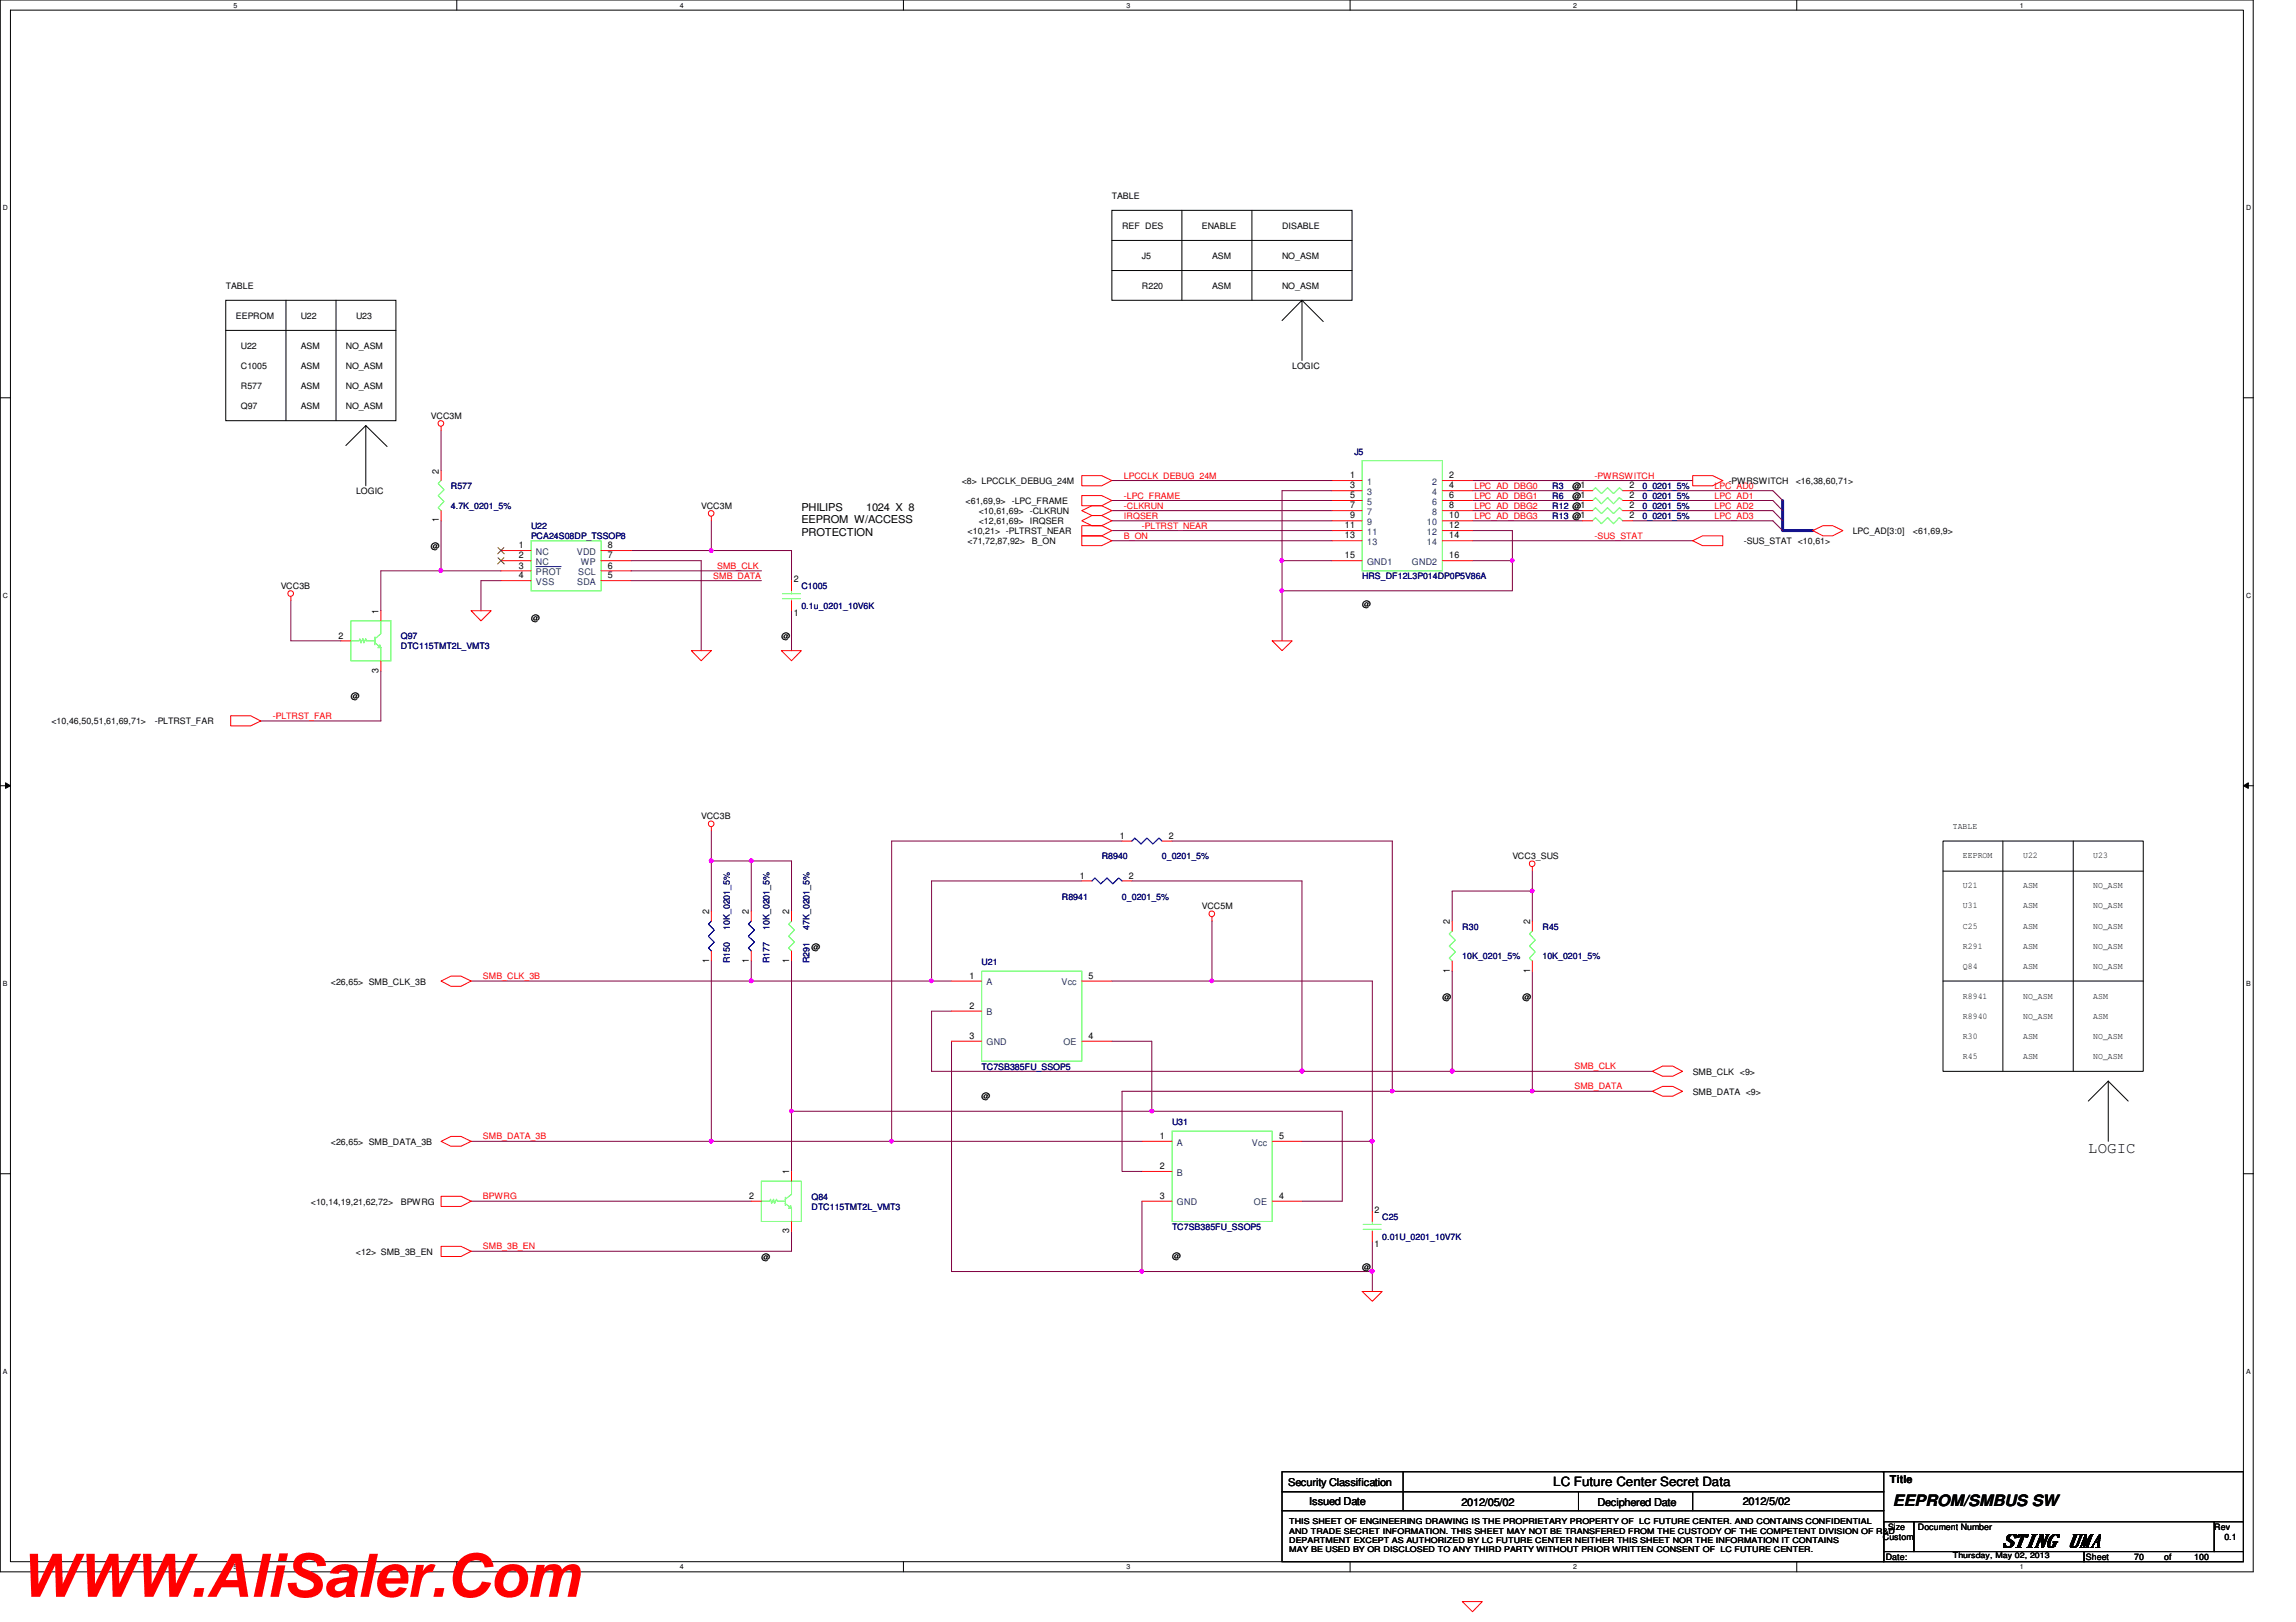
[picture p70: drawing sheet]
<svg xmlns="http://www.w3.org/2000/svg" width="297mm" height="210mm" viewBox="0 0 297 210" stroke-linecap="round" stroke-linejoin="round" font-family="sans-serif">
<defs><g id="words">
<text font-size="7.8" fill="#f00" x="2.5" y="206.6">WWW.AliSaler.Com</text>
<text font-size="2.4" x="258.9" y="200.2">STING UMA</text>
<g font-size="2">
<text x="270.2" y="149.3">LOGIC</text>
<text x="244.9" y="194.9">EEPROM/SMBUS SW</text>
</g>
<text font-size="1.7" x="201" y="192.3">LC Future Center Secret Data</text>
<g font-size="1.4">
<text x="103.7" y="66.1">PHILIPS</text>
<text x="103.7" y="67.7">EEPROM W/ACCESS</text>
<text x="103.7" y="69.4">PROTECTION</text>
<text x="112.1" y="66.1">1024 X 8</text>
<text x="244.5" y="191.9">Title</text>
<text x="166.7" y="192.3">Security Classification</text>
<text x="169.4" y="194.7">Issued Date</text>
<text x="189.1" y="194.9">2012/05/02</text>
<text x="206.7" y="194.9">Deciphered Date</text>
<text x="225.5" y="194.7">2012/5/02</text>
</g>
<g font-size="1.2">
<text x="56.8" y="61.3" transform="rotate(-90 56.8 61.3)">2</text>
<text x="174.7" y="61.9">1</text>
<text x="174.7" y="63.2">3</text>
<text x="174.7" y="64.5">5</text>
<text x="174.7" y="65.8">7</text>
<text x="187.5" y="61.9">2</text>
<text x="187.5" y="63.2">4</text>
<text x="187.5" y="64.5">6</text>
<text x="187.5" y="65.8">8</text>
<text x="210.8" y="63.2">2</text>
<text x="210.8" y="64.5">2</text>
<text x="210.8" y="65.8">2</text>
<text x="56.8" y="67.6" transform="rotate(-90 56.8 67.6)">1</text>
<text x="67.1" y="71">1</text>
<text x="78.7" y="71">8</text>
<text x="174" y="68.4">11</text>
<text x="174" y="69.7">13</text>
<text x="174.7" y="67.1">9</text>
<text x="187.5" y="67.1">10</text>
<text x="187.5" y="68.4">12</text>
<text x="187.5" y="69.7">14</text>
<text x="210.8" y="67.1">2</text>
<text x="67.1" y="73.6">3</text>
<text x="67.1" y="72.3">2</text>
<text x="67.1" y="74.8">4</text>
<text x="78.7" y="72.3">7</text>
<text x="78.7" y="73.6">6</text>
<text x="78.7" y="74.8">5</text>
<text x="102.7" y="75.3">2</text>
<text x="174" y="72.3">15</text>
<text x="187.5" y="72.3">16</text>
<text x="43.8" y="82.6">2</text>
<text x="49" y="79.5" transform="rotate(-90 49 79.5)">1</text>
<text x="102.7" y="79.7">1</text>
<text x="49" y="87" transform="rotate(-90 49 87)">3</text>
<text x="139.7" y="113.7">1</text>
<text x="144.9" y="108.5">1</text>
<text x="146" y="113.7">2</text>
<text x="151.2" y="108.5">2</text>
<text x="91.7" y="118.3" transform="rotate(-90 91.7 118.3)">2</text>
<text x="96.9" y="118.3" transform="rotate(-90 96.9 118.3)">2</text>
<text x="102.1" y="118.3" transform="rotate(-90 102.1 118.3)">2</text>
<text x="187.6" y="119.6" transform="rotate(-90 187.6 119.6)">2</text>
<text x="197.9" y="119.6" transform="rotate(-90 197.9 119.6)">2</text>
<text x="91.7" y="124.6" transform="rotate(-90 91.7 124.6)">1</text>
<text x="96.9" y="124.6" transform="rotate(-90 96.9 124.6)">1</text>
<text x="102.1" y="124.6" transform="rotate(-90 102.1 124.6)">1</text>
<text x="187.6" y="125.9" transform="rotate(-90 187.6 125.9)">1</text>
<text x="197.9" y="125.9" transform="rotate(-90 197.9 125.9)">1</text>
<text x="125.4" y="126.7">1</text>
<text x="125.4" y="130.6">2</text>
<text x="140.8" y="126.7">5</text>
<text x="125.4" y="134.5">3</text>
<text x="140.8" y="134.5">4</text>
<text x="150.1" y="147.4">1</text>
<text x="165.5" y="147.4">5</text>
<text x="96.9" y="155.2">2</text>
<text x="102.1" y="152" transform="rotate(-90 102.1 152)">1</text>
<text x="150.1" y="151.3">2</text>
<text x="150.1" y="155.2">3</text>
<text x="165.5" y="155.2">4</text>
<text x="102.1" y="159.6" transform="rotate(-90 102.1 159.6)">3</text>
<text x="177.8" y="161.3">1</text>
<text x="177.8" y="156.9">2</text>
</g>
<g font-size="1.2" fill="#004080">
<text x="176.9" y="62.7">1</text>
<text x="176.9" y="64.1">3</text>
<text x="176.9" y="65.3">5</text>
<text x="185.3" y="62.7">2</text>
<text x="185.3" y="64.1">4</text>
<text x="185.3" y="65.3">6</text>
<text x="69.3" y="71.8">NC</text>
<text x="74.6" y="71.8">VDD</text>
<text x="176.9" y="66.6">7</text>
<text x="176.9" y="67.9">9</text>
<text x="176.9" y="69.2">11</text>
<text x="176.9" y="70.5">13</text>
<text x="184.6" y="67.9">10</text>
<text x="184.6" y="69.2">12</text>
<text x="184.6" y="70.5">14</text>
<text x="185.3" y="66.6">8</text>
<text x="69.3" y="73.1">NC</text>
<text x="69.3" y="74.4">PROT</text>
<text x="69.3" y="75.7">VSS</text>
<text x="74.7" y="75.7">SDA</text>
<text x="74.8" y="74.4">SCL</text>
<text x="75.1" y="73.1">WP</text>
<text x="176.9" y="73.1">GND1</text>
<text x="182.7" y="73.1">GND2</text>
<text x="127.6" y="127.5">A</text>
<text x="127.6" y="131.4">B</text>
<text x="137.3" y="127.5">Vcc</text>
<text x="127.6" y="135.3">GND</text>
<text x="137.6" y="135.3">OE</text>
<text x="152.3" y="148.3">A</text>
<text x="162" y="148.3">Vcc</text>
<text x="152.3" y="152.1">B</text>
<text x="152.3" y="156">GND</text>
<text x="162.2" y="156">OE</text>
</g>
<g font-size="1.1">
<text x="143.8" y="25.7">TABLE</text>
<text x="145.2" y="29.6">REF DES</text>
<text x="155.5" y="29.6">ENABLE</text>
<text x="165.9" y="29.6">DISABLE</text>
<text x="147.7" y="33.5">J5</text>
<text x="156.8" y="33.5">ASM</text>
<text x="165.9" y="33.5">NO_ASM</text>
<text x="29.2" y="37.4">TABLE</text>
<text x="30.5" y="41.3">EEPROM</text>
<text x="38.9" y="41.3">U22</text>
<text x="46.1" y="41.3">U23</text>
<text x="147.7" y="37.4">R220</text>
<text x="156.8" y="37.4">ASM</text>
<text x="165.9" y="37.4">NO_ASM</text>
<text x="31.2" y="45.2">U22</text>
<text x="31.2" y="47.8">C1005</text>
<text x="38.9" y="45.2">ASM</text>
<text x="38.9" y="47.8">ASM</text>
<text x="44.7" y="45.2">NO_ASM</text>
<text x="44.7" y="47.8">NO_ASM</text>
<text x="167.2" y="47.8">LOGIC</text>
<text x="31.2" y="50.3">R577</text>
<text x="31.2" y="52.9">Q97</text>
<text x="38.9" y="50.3">ASM</text>
<text x="38.9" y="52.9">ASM</text>
<text x="44.7" y="50.3">NO_ASM</text>
<text x="44.7" y="52.9">NO_ASM</text>
<text x="55.7" y="54.2">VCC3M</text>
<text x="46.1" y="64">LOGIC</text>
<text x="90.7" y="65.9">VCC3M</text>
<text x="124.4" y="62.7">&lt;8&gt; LPCCLK_DEBUG_24M</text>
<text x="124.9" y="65.2">&lt;61,69,9&gt; -LPC_FRAME</text>
<text x="203.5" y="63.3">@1</text>
<text x="203.5" y="64.6">@1</text>
<text x="223.6" y="62.7">-PWRSWITCH</text>
<text x="232.3" y="62.7">&lt;16,38,60,71&gt;</text>
<text x="55.7" y="71.1">@</text>
<text x="125.2" y="69.1">&lt;10,21&gt; -PLTRST_NEAR</text>
<text x="125.2" y="70.4">&lt;71,72,87,92&gt;</text>
<text x="126.6" y="67.8">&lt;12,61,69&gt; IRQSER</text>
<text x="126.6" y="66.5">&lt;10,61,69&gt; -CLKRUN</text>
<text x="133.5" y="70.4">B_ON</text>
<text x="225.6" y="70.4">-SUS_STAT &lt;10,61&gt;</text>
<text x="239.7" y="69.1">LPC_AD[3:0]</text>
<text x="247.5" y="69.1">&lt;61,69,9&gt;</text>
<text x="36.3" y="76.2">VCC3B</text>
<text x="68.7" y="80.4">@</text>
<text x="101.1" y="82.7">@</text>
<text x="176.2" y="78.6">@</text>
<text x="6.6" y="93.7">&lt;10,46,50,51,61,69,71&gt;</text>
<text x="20" y="93.7">-PLTRST_FAR</text>
<text x="45.4" y="90.5">@</text>
<text x="90.7" y="106">VCC3B</text>
<text x="252.6" y="107.2">TABLE</text>
<text x="195.7" y="111.2">VCC3_SUS</text>
<text x="254" y="111.1">EEPROM</text>
<text x="261.7" y="111.1">U22</text>
<text x="270.8" y="111.1">U23</text>
<text x="155.5" y="117.7">VCC5M</text>
<text x="254" y="115">U21</text>
<text x="254" y="117.6">U31</text>
<text x="261.7" y="115">ASM</text>
<text x="261.7" y="117.6">ASM</text>
<text x="270.8" y="115">NO_ASM</text>
<text x="270.8" y="117.6">NO_ASM</text>
<text x="105" y="122.9">@</text>
<text x="254" y="125.3">Q84</text>
<text x="254" y="120.2">C25</text>
<text x="254" y="122.8">R291</text>
<text x="261.7" y="125.3">ASM</text>
<text x="261.7" y="120.2">ASM</text>
<text x="261.7" y="122.8">ASM</text>
<text x="270.8" y="125.3">NO_ASM</text>
<text x="270.8" y="120.2">NO_ASM</text>
<text x="270.8" y="122.8">NO_ASM</text>
<text x="42.8" y="127.4">&lt;26,65&gt; SMB_CLK_3B</text>
<text x="186.6" y="129.4">@</text>
<text x="197" y="129.4">@</text>
<text x="254" y="131.8">R8940</text>
<text x="254" y="129.2">R8941</text>
<text x="261.7" y="129.2">NO_ASM</text>
<text x="261.7" y="131.8">NO_ASM</text>
<text x="270.8" y="129.2">ASM</text>
<text x="270.8" y="131.8">ASM</text>
<text x="254" y="137">R45</text>
<text x="254" y="134.4">R30</text>
<text x="261.7" y="134.4">ASM</text>
<text x="261.7" y="137">ASM</text>
<text x="270.8" y="134.4">NO_ASM</text>
<text x="270.8" y="137">NO_ASM</text>
<text x="127" y="142.2">@</text>
<text x="219" y="141.7">SMB_DATA &lt;9&gt;</text>
<text x="219" y="139.1">SMB_CLK &lt;9&gt;</text>
<text x="42.8" y="148.2">&lt;26,65&gt; SMB_DATA_3B</text>
<text x="40.2" y="155.9">&lt;10,14,19,21,62,72&gt;</text>
<text x="51.9" y="155.9">BPWRG</text>
<text x="46.1" y="162.4">&lt;12&gt; SMB_3B_EN</text>
<text x="98.5" y="163">@</text>
<text x="151.6" y="162.9">@</text>
<text x="176.2" y="164.3">@</text>
<text x="243.6" y="199.3">Custom</text>
<text x="244" y="201.9">Date:</text>
<text x="244.3" y="198">Size</text>
<text x="248.1" y="198">Document Number</text>
<text x="269.9" y="201.9">Sheet</text>
<text x="276.1" y="201.9">70</text>
<text x="280" y="201.9">of</text>
<text x="283.9" y="201.9">100</text>
<text x="286.5" y="198">Rev</text>
<text x="287.8" y="199.3">0.1</text>
</g>
<g font-size="1.1" fill="#000080">
<text x="175.2" y="58.9">J5</text>
<text x="58.3" y="63.3">R577</text>
<text x="58.3" y="65.9">4.7K_0201_5%</text>
<text x="200.8" y="63.3">R3</text>
<text x="200.8" y="64.6">R6</text>
<text x="200.8" y="65.9">R12 @1</text>
<text x="212.5" y="63.3">0_0201_5%</text>
<text x="212.5" y="64.6">0_0201_5%</text>
<text x="212.5" y="65.9">0_0201_5%</text>
<text x="68.7" y="68.5">U22</text>
<text x="68.7" y="69.8">PCA24S08DP_TSSOP8</text>
<text x="200.8" y="67.2">R13 @1</text>
<text x="212.5" y="67.2">0_0201_5%</text>
<text x="103.7" y="76.2">C1005</text>
<text x="176.2" y="75">HRS_DF12L3P014DP0P5V86A</text>
<text x="51.9" y="82.7">Q97</text>
<text x="103.7" y="78.8">0.1u_0201_10V6K</text>
<text x="51.9" y="84">DTC115TMT2L_VMT3</text>
<text x="142.5" y="111.2">R8940</text>
<text x="150.3" y="111.2">0_0201_5%</text>
<text x="137.4" y="116.4">R8941</text>
<text x="145.2" y="116.4">0_0201_5%</text>
<text x="94.4" y="124.6" transform="rotate(-90 94.4 124.6)">R150</text>
<text x="94.4" y="120.4" transform="rotate(-90 94.4 120.4)">10K_0201_5%</text>
<text x="99.6" y="124.6" transform="rotate(-90 99.6 124.6)">R177</text>
<text x="99.6" y="120.4" transform="rotate(-90 99.6 120.4)">10K_0201_5%</text>
<text x="104.7" y="124.6" transform="rotate(-90 104.7 124.6)">R291</text>
<text x="104.7" y="120.4" transform="rotate(-90 104.7 120.4)">47K_0201_5%</text>
<text x="127" y="124.8">U21</text>
<text x="189.2" y="120.3">R30</text>
<text x="189.2" y="124.2">10K_0201_5%</text>
<text x="199.6" y="120.3">R45</text>
<text x="199.6" y="124.2">10K_0201_5%</text>
<text x="127" y="138.4">TC7SB385FU_SSOP5</text>
<text x="151.6" y="145.5">U31</text>
<text x="105" y="155.3">Q84</text>
<text x="105" y="156.5">DTC115TMT2L_VMT3</text>
<text x="151.6" y="159.2">TC7SB385FU_SSOP5</text>
<text x="178.8" y="157.9">C25</text>
<text x="178.8" y="160.4">0.01U_0201_10V7K</text>
</g>
<g font-size="1.1" fill="#f00">
<text x="145.4" y="64.5">-LPC_FRAME</text>
<text x="145.4" y="65.8">-CLKRUN</text>
<text x="145.4" y="61.9">LPCCLK_DEBUG_24M</text>
<text x="190.8" y="63.2">LPC_AD_DBG0</text>
<text x="190.8" y="64.5">LPC_AD_DBG1</text>
<text x="190.8" y="65.8">LPC_AD_DBG2</text>
<text x="206.3" y="61.9">-PWRSWITCH</text>
<text x="221.8" y="63.2">LPC_AD0</text>
<text x="221.8" y="64.5">LPC_AD1</text>
<text x="221.8" y="65.8">LPC_AD2</text>
<text x="145.4" y="69.7">B_ON</text>
<text x="145.4" y="67.1">IRQSER</text>
<text x="147.7" y="68.4">-PLTRST_NEAR</text>
<text x="190.8" y="67.1">LPC_AD_DBG3</text>
<text x="206.3" y="69.7">-SUS_STAT</text>
<text x="221.8" y="67.1">LPC_AD3</text>
<text x="92.3" y="74.9">SMB_DATA</text>
<text x="92.8" y="73.6">SMB_CLK</text>
<text x="35.3" y="93">-PLTRST_FAR</text>
<text x="62.5" y="126.7">SMB_CLK_3B</text>
<text x="203.7" y="138.4">SMB_CLK</text>
<text x="203.7" y="141">SMB_DATA</text>
<text x="62.5" y="147.4">SMB_DATA_3B</text>
<text x="62.5" y="155.2">BPWRG</text>
<text x="62.5" y="161.7">SMB_3B_EN</text>
</g>
<g font-size="1">
<text x="166.8" y="197.3">THIS SHEET OF ENGINEERING DRAWING IS THE PROPRIETARY PROPERTY OF LC FUTURE CENTER. AND CONTAINS CONFIDENTIAL</text>
<text x="166.8" y="198.5">AND TRADE SECRET INFORMATION. THIS SHEET MAY NOT BE TRANSFERED FROM THE CUSTODY OF THE COMPETENT DIVISION OF R&amp;D</text>
<text x="166.8" y="199.6">DEPARTMENT EXCEPT AS AUTHORIZED BY LC FUTURE CENTER NEITHER THIS SHEET NOR THE INFORMATION IT CONTAINS</text>
<text x="166.8" y="200.8">MAY BE USED BY OR DISCLOSED TO ANY THIRD PARTY WITHOUT PRIOR WRITTEN CONSENT OF LC FUTURE CENTER.</text>
<text x="252.6" y="201.7">Thursday, May 02, 2013</text>
</g>
<g font-size=".9">
<text x="30.2" y="1">5</text>
<text x="88" y="1">4</text>
<text x="145.8" y="1">3</text>
<text x="203.5" y="1">2</text>
<text x="261.3" y="1">1</text>
<text x=".4" y="27.2">D</text>
<text x="290.6" y="27.2">D</text>
<text x=".4" y="77.3">C</text>
<text x="290.6" y="77.3">C</text>
<text x=".4" y="127.6">B</text>
<text x="290.6" y="127.6">B</text>
<text x=".4" y="177.8">A</text>
<text x="290.6" y="177.8">A</text>
<text x="30.2" y="203.1">5</text>
<text x="88" y="203.1">4</text>
<text x="145.8" y="203.1">3</text>
<text x="203.5" y="203.1">2</text>
<text x="261.3" y="203.1">1</text>
</g>
</g></defs>
<path d="M0 0h291.5v203.4h-291.5zM1.4 1.3h288.8v200.8h-288.8z" fill="none" stroke="#000" stroke-width=".13"/>
<g fill="#fff">
<path d="M30.2 .2h.5v1h-.5z"/>
<path d="M30.2 202.3h.5v1h-.5z"/>
</g>
<path d="M59.1 0v1.3M59.1 202.1v1.3" fill="none" stroke="#000" stroke-width=".13"/>
<g fill="#fff">
<path d="M88 .2h.5v1h-.5z"/>
<path d="M88 202.3h.5v1h-.5z"/>
</g>
<path d="M116.9 0v1.3M116.9 202.1v1.3" fill="none" stroke="#000" stroke-width=".13"/>
<g fill="#fff">
<path d="M145.7 .2h.6v1h-.6z"/>
<path d="M145.7 202.3h.6v1h-.6z"/>
</g>
<path d="M174.7 0v1.3M174.7 202.1v1.3" fill="none" stroke="#000" stroke-width=".13"/>
<g fill="#fff">
<path d="M203.5 .2h.5v1h-.5z"/>
<path d="M203.5 202.3h.5v1h-.5z"/>
</g>
<path d="M232.4 0v1.3M232.4 202.1v1.3" fill="none" stroke="#000" stroke-width=".13"/>
<g fill="#fff">
<path d="M261.3 .2h.5v1h-.5z"/>
<path d="M261.3 202.3h.5v1h-.5z"/>
<path d="M.4 26.4h.6v1h-.6z"/>
<path d="M290.6 26.4h.6v1h-.6z"/>
<path d="M.4 76.5h.6v1.1h-.6z"/>
<path d="M290.6 76.5h.6v1.1h-.6z"/>
</g>
<path d="M0 51.5h1.4M290.2 51.5h1.3" fill="none" stroke="#000" stroke-width=".13"/>
<g fill="#fff">
<path d="M.4 126.7h.6v1.1h-.6z"/>
<path d="M290.6 126.7h.6v1.1h-.6z"/>
</g>
<path d="M0 101.7h1.4M.7 101.3l.7 .4-.7 .3zM290.2 101.7h1.3M290.2 101.7l.7-.4v.7z" fill="none" stroke="#000" stroke-width=".13"/>
<path d="M.7 101.3l.7 .4-.7 .3zM290.2 101.7l.7-.4v.7z" fill="#000"/>
<g fill="#fff">
<path d="M.4 177h.5v1h-.5z"/>
<path d="M290.6 177h.5v1h-.5z"/>
</g>
<g fill="none" stroke="#000" stroke-width=".13">
<path d="M29.2 38.9h22v15.5h-22zM37 38.9v15.5M43.5 38.9v15.5M143.8 31.1h31.1M143.8 35h31.1M143.8 27.2h31.1v11.7h-31.1zM152.9 27.2v11.7M162 27.2v11.7M168.4 38.9l2.8 2.7M29.2 42.8h22M47.3 55.1l-2.6 2.6M50.1 57.8l-2.8-2.7v7.8"/>
<path d="M165.9 41.5l2.5-2.6v7.8M251.4 108.8h25.9v29.8h-25.9zM251.4 112.7h25.9M259.1 108.8v29.8M268.2 108.8v29.8M251.4 127h25.9M272.7 139.9l-2.5 2.6M272.7 139.9l2.6 2.6M272.7 139.9v7.8M0 151.9h1.4M290.2 151.9h1.3"/>
</g>
<path d="M230.6 68.7h3.9" fill="none" stroke="#00f" stroke-width=".38"/>
<path d="M165.9 76.5v6.4" fill="none" stroke="#800040" stroke-width=".13"/>
<path d="M165.7 76.3h.3l.1 .1-.1 .2-.2 .1-.1-.1z" fill-rule="evenodd" fill="#f0f"/>
<path d="M165.7 76.3h.3l.1 .1-.1 .2-.2 .1-.1-.1z" fill="none" stroke="#f0f" stroke-width=".13"/>
<path d="M143.8 68.7h28.5M143.8 64.8h28.5M143.8 66.1h28.5M143.8 70h28.5M143.8 67.4h28.5M165.9 63.5h6.4M190.5 70h28.5M190.5 62.2h28.5M190.5 68.7h5.2M92 124.4v23.3h23.4" fill="none" stroke="#800040" stroke-width=".13"/>
<path d="M91.8 147.5h.4v.2v.1l-.2 .1-.2-.1z" fill-rule="evenodd" fill="#f0f"/>
<path d="M91.8 147.5h.4v.2v.1l-.2 .1-.2-.1z" fill="none" stroke="#f0f" stroke-width=".13"/>
<path d="M168.4 114v24.6" fill="none" stroke="#800040" stroke-width=".13"/>
<circle cx="168.4" cy="138.6" r=".26" fill="#f0f"/>
<circle cx="168.4" cy="138.6" r=".26" fill="none" stroke="#f0f" stroke-width=".13"/>
<path d="M92 107.5v3.9M180.1 108.8v32.4M187.9 138.6h25.9" fill="none" stroke="#800040" stroke-width=".13"/>
<circle cx="187.9" cy="138.6" r=".26" fill="#f0f"/>
<circle cx="187.9" cy="138.6" r=".26" fill="none" stroke="#f0f" stroke-width=".13"/>
<path d="M92 111.4h5.2M61 147.7h31" fill="none" stroke="#800040" stroke-width=".13"/>
<path d="M91.8 111.2h.4v.2v.2h-.2h-.2z" fill-rule="evenodd" fill="#f0f"/>
<path d="M91.8 111.2h.4v.2v.2h-.2h-.2z" fill="none" stroke="#f0f" stroke-width=".13"/>
<path d="M177.5 147.7v9.1" fill="none" stroke="#800040" stroke-width=".13"/>
<circle cx="177.5" cy="147.7" r=".25" fill="#f0f"/>
<circle cx="177.5" cy="147.7" r=".25" fill="none" stroke="#f0f" stroke-width=".13"/>
<path d="M97.2 124.4v2.6M187.9 125.7v12.9M198.2 125.7v15.5M61 161.9h41.4" fill="none" stroke="#800040" stroke-width=".13"/>
<path d="M198 141h.4l.1 .2-.1 .2h-.2h-.2z" fill-rule="evenodd" fill="#f0f"/>
<path d="M198 141h.4l.1 .2-.1 .2h-.2h-.2z" fill="none" stroke="#f0f" stroke-width=".13"/>
<path d="M102.4 111.4v6.5M115.4 108.8h29.8M120.5 114h19.5M146.4 114h22M151.6 108.8h28.5M102.4 124.4v27.2M156.8 127h20.7" fill="none" stroke="#800040" stroke-width=".13"/>
<path d="M102.2 143.6h.3l.1 .2-.1 .1-.1 .1-.2-.1z" fill-rule="evenodd" fill="#f0f"/>
<path d="M102.2 143.6h.3l.1 .2-.1 .1-.1 .1-.2-.1z" fill="none" stroke="#f0f" stroke-width=".13"/>
<path d="M61 127h36.2M102.4 159.3v2.6M198.2 141.2h15.6" fill="none" stroke="#800040" stroke-width=".13"/>
<circle cx="97.2" cy="126.9" r=".25" fill="#f0f"/>
<circle cx="97.2" cy="126.9" r=".25" fill="none" stroke="#f0f" stroke-width=".13"/>
<path d="M187.9 115.3h10.3v3.9M180.1 141.2h18.1" fill="none" stroke="#800040" stroke-width=".13"/>
<path d="M198 115.1h.4l.1 .2-.1 .1-.2 .1-.2-.1z" fill-rule="evenodd" fill="#f0f"/>
<path d="M198 115.1h.4l.1 .2-.1 .1-.2 .1-.2-.1z" fill="none" stroke="#f0f" stroke-width=".13"/>
<path d="M92 111.4v6.5" fill="none" stroke="#800040" stroke-width=".13"/>
<path d="M91.8 111.2h.4v.2v.2h-.2h-.2z" fill-rule="evenodd" fill="#f0f"/>
<path d="M91.8 111.2h.4v.2v.2h-.2h-.2z" fill="none" stroke="#f0f" stroke-width=".13"/>
<path d="M97.2 111.4h5.2M187.9 115.3v3.9" fill="none" stroke="#800040" stroke-width=".13"/>
<circle cx="97.2" cy="111.4" r=".25" fill="#f0f"/>
<circle cx="97.2" cy="111.4" r=".25" fill="none" stroke="#f0f" stroke-width=".13"/>
<path d="M97.2 111.4v6.5M123.1 134.7v29.8h24.6M143.8 127h13M147.7 155.4v9.1M147.7 164.5h29.8" fill="none" stroke="#800040" stroke-width=".13"/>
<path d="M147.5 164.3h.2l.2 .1v.3l-.2 .1-.2-.1z" fill-rule="evenodd" fill="#f0f"/>
<path d="M147.5 164.3h.2l.2 .1v.3l-.2 .1-.2-.1z" fill="none" stroke="#f0f" stroke-width=".13"/>
<path d="M143.8 134.7h5.2v9.1h-46.6M173.6 143.8v11.6h-5.2M177.5 160.7v3.8" fill="none" stroke="#800040" stroke-width=".13"/>
<circle cx="149" cy="143.8" r=".25" fill="#f0f"/>
<circle cx="149" cy="143.8" r=".25" fill="none" stroke="#f0f" stroke-width=".13"/>
<path d="M120.5 114v13h-23.3" fill="none" stroke="#800040" stroke-width=".13"/>
<path d="M120.3 126.8h.4v.1v.2l-.2 .1-.2-.1z" fill-rule="evenodd" fill="#f0f"/>
<path d="M120.3 126.8h.4v.1v.2l-.2 .1-.2-.1z" fill="none" stroke="#f0f" stroke-width=".13"/>
<path d="M120.5 127h2.6M123.1 130.9h-2.6v7.7h47.9M61 155.4h36.2M115.4 147.7h32.3M180.1 141.2h-34.9v10.4h2.5" fill="none" stroke="#800040" stroke-width=".13"/>
<path d="M179.9 141h.4v.2v.2h-.2h-.2z" fill-rule="evenodd" fill="#f0f"/>
<path d="M179.9 141h.4v.2v.2h-.2h-.2z" fill="none" stroke="#f0f" stroke-width=".13"/>
<path d="M156.8 119.2v7.8M168.4 138.6h19.5M177.5 127v20.7h-9.1M149 143.8h24.6" fill="none" stroke="#800040" stroke-width=".13"/>
<path d="M156.6 126.8h.3l.1 .1-.1 .2-.1 .1-.2-.1z" fill-rule="evenodd" fill="#f0f"/>
<path d="M156.6 126.8h.3l.1 .1-.1 .2-.1 .1-.2-.1z" fill="none" stroke="#f0f" stroke-width=".13"/>
<path d="M115.4 108.8v38.9M198.2 112.7v2.6" fill="none" stroke="#800040" stroke-width=".13"/>
<path d="M115.2 147.5h.3l.1 .2-.1 .1-.2 .1-.1-.1z" fill-rule="evenodd" fill="#f0f"/>
<path d="M115.2 147.5h.3l.1 .2-.1 .1-.2 .1-.1-.1z" fill="none" stroke="#f0f" stroke-width=".13"/>
<path d="M177.5 164.5v2.6" fill="none" stroke="#800040" stroke-width=".13"/>
<circle cx="177.5" cy="164.5" r=".26" fill="#f0f"/>
<circle cx="177.5" cy="164.5" r=".26" fill="none" stroke="#f0f" stroke-width=".13"/>
<path d="M57.1 55.7v5.2M37.6 77.7v5.2h6.5M57.1 73.9h7.7M57.1 73.9h-7.8v5.1M57.1 67.4v6.5M33.7 93.3h15.6" fill="none" stroke="#800040" stroke-width=".13"/>
<path d="M56.9 73.6h.1l.2 .1v.3l-.2 .1-.1-.1z" fill-rule="evenodd" fill="#f0f"/>
<path d="M56.9 73.6h.1l.2 .1v.3l-.2 .1-.1-.1z" fill="none" stroke="#f0f" stroke-width=".13"/>
<path d="M81.7 73.9h16.8M81.7 75.1h16.8M81.7 72.6h9v11.6M92 67.4v3.8h10.4M49.3 86.8v6.5" fill="none" stroke="#800040" stroke-width=".13"/>
<path d="M91.8 71.1l.2-.1 .2 .1v.3l-.2 .1-.2-.1z" fill-rule="evenodd" fill="#f0f"/>
<path d="M91.8 71.1l.2-.1 .2 .1v.3l-.2 .1-.2-.1z" fill="none" stroke="#f0f" stroke-width=".13"/>
<path d="M64.8 75.1h-2.6v3.9M81.7 71.2h10.3M102.4 79v5.2M102.4 71.2v3.9M143.8 62.2h28.5M165.9 72.6v3.9h29.8" fill="none" stroke="#800040" stroke-width=".13"/>
<path d="M230.6 64.8v3.9" fill="none" stroke="#00f" stroke-width=".38"/>
<path d="M165.7 72.4h.3l.1 .1-.1 .2-.2 .1-.1-.1z" fill-rule="evenodd" fill="#f0f"/>
<path d="M165.7 72.4h.3l.1 .1-.1 .2-.2 .1-.1-.1z" fill="none" stroke="#f0f" stroke-width=".13"/>
<path d="M195.7 72.6v3.9" fill="none" stroke="#800040" stroke-width=".13"/>
<path d="M195.5 72.4h.3l.1 .1-.1 .2-.2 .1-.1-.1z" fill-rule="evenodd" fill="#f0f"/>
<path d="M195.5 72.4h.3l.1 .1-.1 .2-.2 .1-.1-.1z" fill="none" stroke="#f0f" stroke-width=".13"/>
<path d="M165.9 63.5v9.1h6.4M190.5 63.5h14.2M190.5 64.8h14.2M190.5 66.1h14.2M190.5 67.4h14.2M195.7 68.7v3.9h-5.2M211.2 63.5h18.2l1.2 1.3M211.2 64.8h18.2l1.2 1.3M211.2 66.1h18.2l1.2 1.3M211.2 67.4h18.2l1.2 1.3" fill="none" stroke="#800040" stroke-width=".13"/>
<g fill="none" stroke="#f00" stroke-width=".13">
<path d="M57.1 55.2v.5M37.6 77.2v.5M49.3 79v1.3M57.1 66.1v1.3M57.1 60.9v1.3M61 79h2.5l-1.3 1.3zM64.8 71.2h3.9M64.8 72.6h3.9M64.8 73.9h3.9M64.8 75.1h3.9M77.8 75.1h3.9M77.8 73.9h3.9"/>
<path d="M77.8 72.6h3.9M77.8 71.2h3.9M92 66.8v.6M102.4 77.7v1.3M102.4 75.1v1.4M140 64.1h2.5l1.3 .7-1.3 .6h-2.5zM140 69.3h2.5l1.3 .7-1.3 .6h-2.5zM140 67.4l1.3-.7h1.2l1.3 .7-1.3 .6h-1.2zM140 66.1l1.3-.7h1.2l1.3 .7-1.3 .6h-1.2zM140 68h2.5l1.3 .7-1.3 .6h-2.5zM140 61.6h2.5l1.3 .6-1.3 .7h-2.5zM172.3 62.2h3.9"/>
<path d="M172.3 63.5h3.9M172.3 64.8h3.9M172.3 66.1h3.9M172.3 67.4h3.9M172.3 68.7h3.9M172.3 70h3.9M172.3 72.6h3.9M186.6 62.2h3.9M186.6 63.5h3.9M186.6 64.8h3.9M186.6 66.1h3.9M186.6 67.4h3.9"/>
<path d="M186.6 68.7h3.9M186.6 70h3.9M186.6 72.6h3.9M204.7 67.4h1.3M204.7 63.5h1.3M204.7 64.8h1.3M204.7 66.1h1.3M209.9 67.4h1.3M209.9 63.5h1.3M209.9 64.8h1.3M209.9 66.1h1.3M219 70l1.3-.7h2.6v1.3h-2.6z"/>
<path d="M219 61.6h2.6l1.3 .6-1.3 .7h-2.6zM234.5 68.7l1.3-.7h1.3l1.3 .7-1.3 .6h-1.3zM29.8 92.6h2.6l1.3 .7-1.3 .6h-2.6zM44.1 82.9h1.3M49.3 85.5v1.3M89.4 84.2h2.6l-1.3 1.3zM101.1 84.2h2.6l-1.3 1.3zM164.6 82.9h2.6l-1.3 1.3zM92 107v.5M92 117.9v1.3M97.2 117.9v1.3M102.4 117.9v1.3"/>
<path d="M140 114h1.3M145.2 114h1.2M145.2 108.8h1.2M150.3 108.8h1.3M156.8 118.7v.5M187.9 119.2v1.3M198.2 112.2v.5M198.2 119.2v1.3M57.1 127l1.2-.7h1.3l1.4 .7-1.4 .6h-1.3zM92 123.1v1.3M97.2 123.1v1.3M102.4 123.1v1.3"/>
<path d="M123.1 127h3.9M123.1 130.9h3.9M123.1 134.7h3.9M140 134.7h3.8M140 127h3.8M187.9 124.4v1.3M198.2 124.4v1.3M213.8 138.6l1.3-.6h1.3l1.3 .6-1.3 .7h-1.3zM57.1 147.7l1.2-.6h1.3l1.4 .6-1.4 .6h-1.3zM57.1 154.8h2.5l1.4 .6-1.4 .7h-2.5zM97.2 155.4h1.3M102.4 151.6v1.3"/>
<path d="M102.4 158.1v1.2M147.7 147.7h3.9M147.7 151.6h3.9M147.7 155.4h3.9M164.6 155.4h3.8M164.6 147.7h3.8M177.5 159.3v1.4M177.5 156.8v1.3M213.8 141.2l1.3-.6h1.3l1.3 .6-1.3 .7h-1.3zM57.1 161.3h2.5l1.4 .6-1.4 .7h-2.5zM176.2 167.1h2.6l-1.3 1.3zM189.2 207.3h2.6l-1.3 1.3z"/>
<circle cx="57" cy="54.8" r=".37"/>
<circle cx="37.6" cy="76.8" r=".37"/>
<circle cx="92" cy="66.4" r=".37"/>
<circle cx="92" cy="106.6" r=".37"/>
<circle cx="156.8" cy="118.3" r=".37"/>
<circle cx="198.2" cy="111.8" r=".37"/>
</g>
<path d="M165.9 190.5h77.8v2.5h-77.8zM165.9 193h77.8v2.5h-77.8zM165.9 195.5h77.8v6.6h-77.8zM181.5 190.5v5M204.2 193v2.5M219 193v2.5M243.6 190.5h46.6v6.4M243.7 196.9h3.9v3.9h-3.9zM247.6 196.9h38.9v3.9h-38.9zM286.5 196.9h3.7v3.9h-3.7zM243.7 200.8h25.9v1.3h-25.9zM269.6 200.8h20.6v1.3h-20.6z" fill="none" stroke="#000" stroke-width=".13"/>
<g fill="none" stroke="#80ff80" stroke-width=".13">
<path d="M176.2 59.6h10.4v14.3h-10.4zM57.1 62.2l-.4 .4 .7 .8-.7 .7 .7 .8-.7 .8 .4 .4M68.7 70h9.1v6.5h-9.1zM101.2 76.8h2.3M101.2 77.5h2.3M102.4 77.5v.2M102.4 76.5v.3M206 67.4l.4-.4 .8 .8 .8-.8 .7 .8 .8-.8 .4 .4M206 63.5l.4-.4 .8 .8 .8-.8 .7 .8 .8-.8 .4 .4M206 64.8l.4-.4 .8 .8 .8-.8 .7 .8 .8-.8 .4 .4M206 66.1l.4-.4 .8 .8 .8-.8 .7 .8 .8-.8 .4 .4M45.4 82.9h1l.2-.2 .1 .5 .2-.5 .2 .5 .2-.5 .2 .2h1"/>
<path d="M45.4 80.3h5.2v5.2h-5.2zM48.5 82.4v1M48.5 83.2l.8 .6-.2-.4-.2 .4h.4v1.7M49.3 80.3v1.7l-.8 .7M102.4 119.2l-.4 .4 .8 .8-.8 .8 .8 .7-.8 .8 .4 .4M127 125.7h13v11.6h-13zM187.9 120.5l-.4 .4 .8 .8-.8 .7 .8 .8-.8 .8 .4 .4M198.2 120.5l-.3 .4 .7 .8-.7 .7 .7 .8-.7 .8 .3 .4M98.5 152.9h5.2v5.2h-5.2zM98.5 155.4h1l.2-.2 .1 .5 .3-.5 .1 .5 .3-.5 .1 .2h1M101.6 154.9v1.1M101.6 155.7l.8 .7-.1-.4-.3 .4h.4v1.7"/>
<path d="M102.4 152.9v1.7l-.8 .6M151.6 146.4h13v11.7h-13zM176.4 158.5h2.3M176.4 159.1h2.3M177.5 159.1v.2M177.5 158.1v.4"/>
</g>
<path d="M64.4 70.9l.8 .8M64.4 72.2l.8 .8M65.2 70.9l-.8 .8M65.2 72.2l-.8 .8" fill="none" stroke="#804000" stroke-width=".13"/>
<path d="M69.3 73.3h3.3" fill="none" stroke="#004080" stroke-width=".13"/>
<path d="M92 119.2l-.4 .4 .8 .8-.8 .8 .8 .7-.8 .8 .4 .4M97.2 119.2l-.4 .4 .8 .8-.8 .8 .8 .7-.8 .8 .4 .4M141.3 114l.3-.4 .8 .8 .8-.8 .8 .8 .7-.8 .5 .4M146.4 108.8l.4-.3 .8 .7 .8-.7 .7 .7 .8-.7 .4 .3" fill="none" stroke="#00f" stroke-width=".13"/>
<path d="M165.7 76.3h.3l.1 .1-.1 .2-.2 .1-.1-.1z" fill-rule="evenodd" fill="#f0f"/>
<path d="M165.7 76.3h.3l.1 .1-.1 .2-.2 .1-.1-.1z" fill="none" stroke="#f0f" stroke-width=".13"/>
<path d="M91.8 147.5h.4v.2v.1l-.2 .1-.2-.1z" fill-rule="evenodd" fill="#f0f"/>
<path d="M91.8 147.5h.4v.2v.1l-.2 .1-.2-.1z" fill="none" stroke="#f0f" stroke-width=".13"/>
<circle cx="168.4" cy="138.6" r=".26" fill="#f0f"/>
<circle cx="168.4" cy="138.6" r=".26" fill="none" stroke="#f0f" stroke-width=".13"/>
<circle cx="187.9" cy="138.6" r=".26" fill="#f0f"/>
<circle cx="187.9" cy="138.6" r=".26" fill="none" stroke="#f0f" stroke-width=".13"/>
<path d="M91.8 111.2h.4v.2v.2h-.2h-.2z" fill-rule="evenodd" fill="#f0f"/>
<path d="M91.8 111.2h.4v.2v.2h-.2h-.2z" fill="none" stroke="#f0f" stroke-width=".13"/>
<circle cx="177.5" cy="147.7" r=".25" fill="#f0f"/>
<circle cx="177.5" cy="147.7" r=".25" fill="none" stroke="#f0f" stroke-width=".13"/>
<path d="M198 141h.4l.1 .2-.1 .2h-.2h-.2z" fill-rule="evenodd" fill="#f0f"/>
<path d="M198 141h.4l.1 .2-.1 .2h-.2h-.2z" fill="none" stroke="#f0f" stroke-width=".13"/>
<path d="M102.2 143.6h.3l.1 .2-.1 .1-.1 .1-.2-.1z" fill-rule="evenodd" fill="#f0f"/>
<path d="M102.2 143.6h.3l.1 .2-.1 .1-.1 .1-.2-.1z" fill="none" stroke="#f0f" stroke-width=".13"/>
<circle cx="97.2" cy="126.9" r=".25" fill="#f0f"/>
<circle cx="97.2" cy="126.9" r=".25" fill="none" stroke="#f0f" stroke-width=".13"/>
<path d="M198 115.1h.4l.1 .2-.1 .1-.2 .1-.2-.1z" fill-rule="evenodd" fill="#f0f"/>
<path d="M198 115.1h.4l.1 .2-.1 .1-.2 .1-.2-.1z" fill="none" stroke="#f0f" stroke-width=".13"/>
<path d="M91.8 111.2h.4v.2v.2h-.2h-.2z" fill-rule="evenodd" fill="#f0f"/>
<path d="M91.8 111.2h.4v.2v.2h-.2h-.2z" fill="none" stroke="#f0f" stroke-width=".13"/>
<circle cx="97.2" cy="111.4" r=".25" fill="#f0f"/>
<circle cx="97.2" cy="111.4" r=".25" fill="none" stroke="#f0f" stroke-width=".13"/>
<path d="M147.5 164.3h.2l.2 .1v.3l-.2 .1-.2-.1z" fill-rule="evenodd" fill="#f0f"/>
<path d="M147.5 164.3h.2l.2 .1v.3l-.2 .1-.2-.1z" fill="none" stroke="#f0f" stroke-width=".13"/>
<circle cx="149" cy="143.8" r=".25" fill="#f0f"/>
<circle cx="149" cy="143.8" r=".25" fill="none" stroke="#f0f" stroke-width=".13"/>
<path d="M120.3 126.8h.4v.1v.2l-.2 .1-.2-.1z" fill-rule="evenodd" fill="#f0f"/>
<path d="M120.3 126.8h.4v.1v.2l-.2 .1-.2-.1z" fill="none" stroke="#f0f" stroke-width=".13"/>
<path d="M179.9 141h.4v.2v.2h-.2h-.2z" fill-rule="evenodd" fill="#f0f"/>
<path d="M179.9 141h.4v.2v.2h-.2h-.2z" fill="none" stroke="#f0f" stroke-width=".13"/>
<path d="M156.6 126.8h.3l.1 .1-.1 .2-.1 .1-.2-.1z" fill-rule="evenodd" fill="#f0f"/>
<path d="M156.6 126.8h.3l.1 .1-.1 .2-.1 .1-.2-.1z" fill="none" stroke="#f0f" stroke-width=".13"/>
<path d="M115.2 147.5h.3l.1 .2-.1 .1-.2 .1-.1-.1z" fill-rule="evenodd" fill="#f0f"/>
<path d="M115.2 147.5h.3l.1 .2-.1 .1-.2 .1-.1-.1z" fill="none" stroke="#f0f" stroke-width=".13"/>
<circle cx="177.5" cy="164.5" r=".26" fill="#f0f"/>
<circle cx="177.5" cy="164.5" r=".26" fill="none" stroke="#f0f" stroke-width=".13"/>
<path d="M56.9 73.6h.1l.2 .1v.3l-.2 .1-.1-.1z" fill-rule="evenodd" fill="#f0f"/>
<path d="M56.9 73.6h.1l.2 .1v.3l-.2 .1-.1-.1z" fill="none" stroke="#f0f" stroke-width=".13"/>
<path d="M91.8 71.1l.2-.1 .2 .1v.3l-.2 .1-.2-.1z" fill-rule="evenodd" fill="#f0f"/>
<path d="M91.8 71.1l.2-.1 .2 .1v.3l-.2 .1-.2-.1z" fill="none" stroke="#f0f" stroke-width=".13"/>
<path d="M165.7 72.4h.3l.1 .1-.1 .2-.2 .1-.1-.1z" fill-rule="evenodd" fill="#f0f"/>
<path d="M165.7 72.4h.3l.1 .1-.1 .2-.2 .1-.1-.1z" fill="none" stroke="#f0f" stroke-width=".13"/>
<path d="M195.5 72.4h.3l.1 .1-.1 .2-.2 .1-.1-.1z" fill-rule="evenodd" fill="#f0f"/>
<path d="M195.5 72.4h.3l.1 .1-.1 .2-.2 .1-.1-.1z" fill="none" stroke="#f0f" stroke-width=".13"/>
<use href="#words"/>
</svg>
